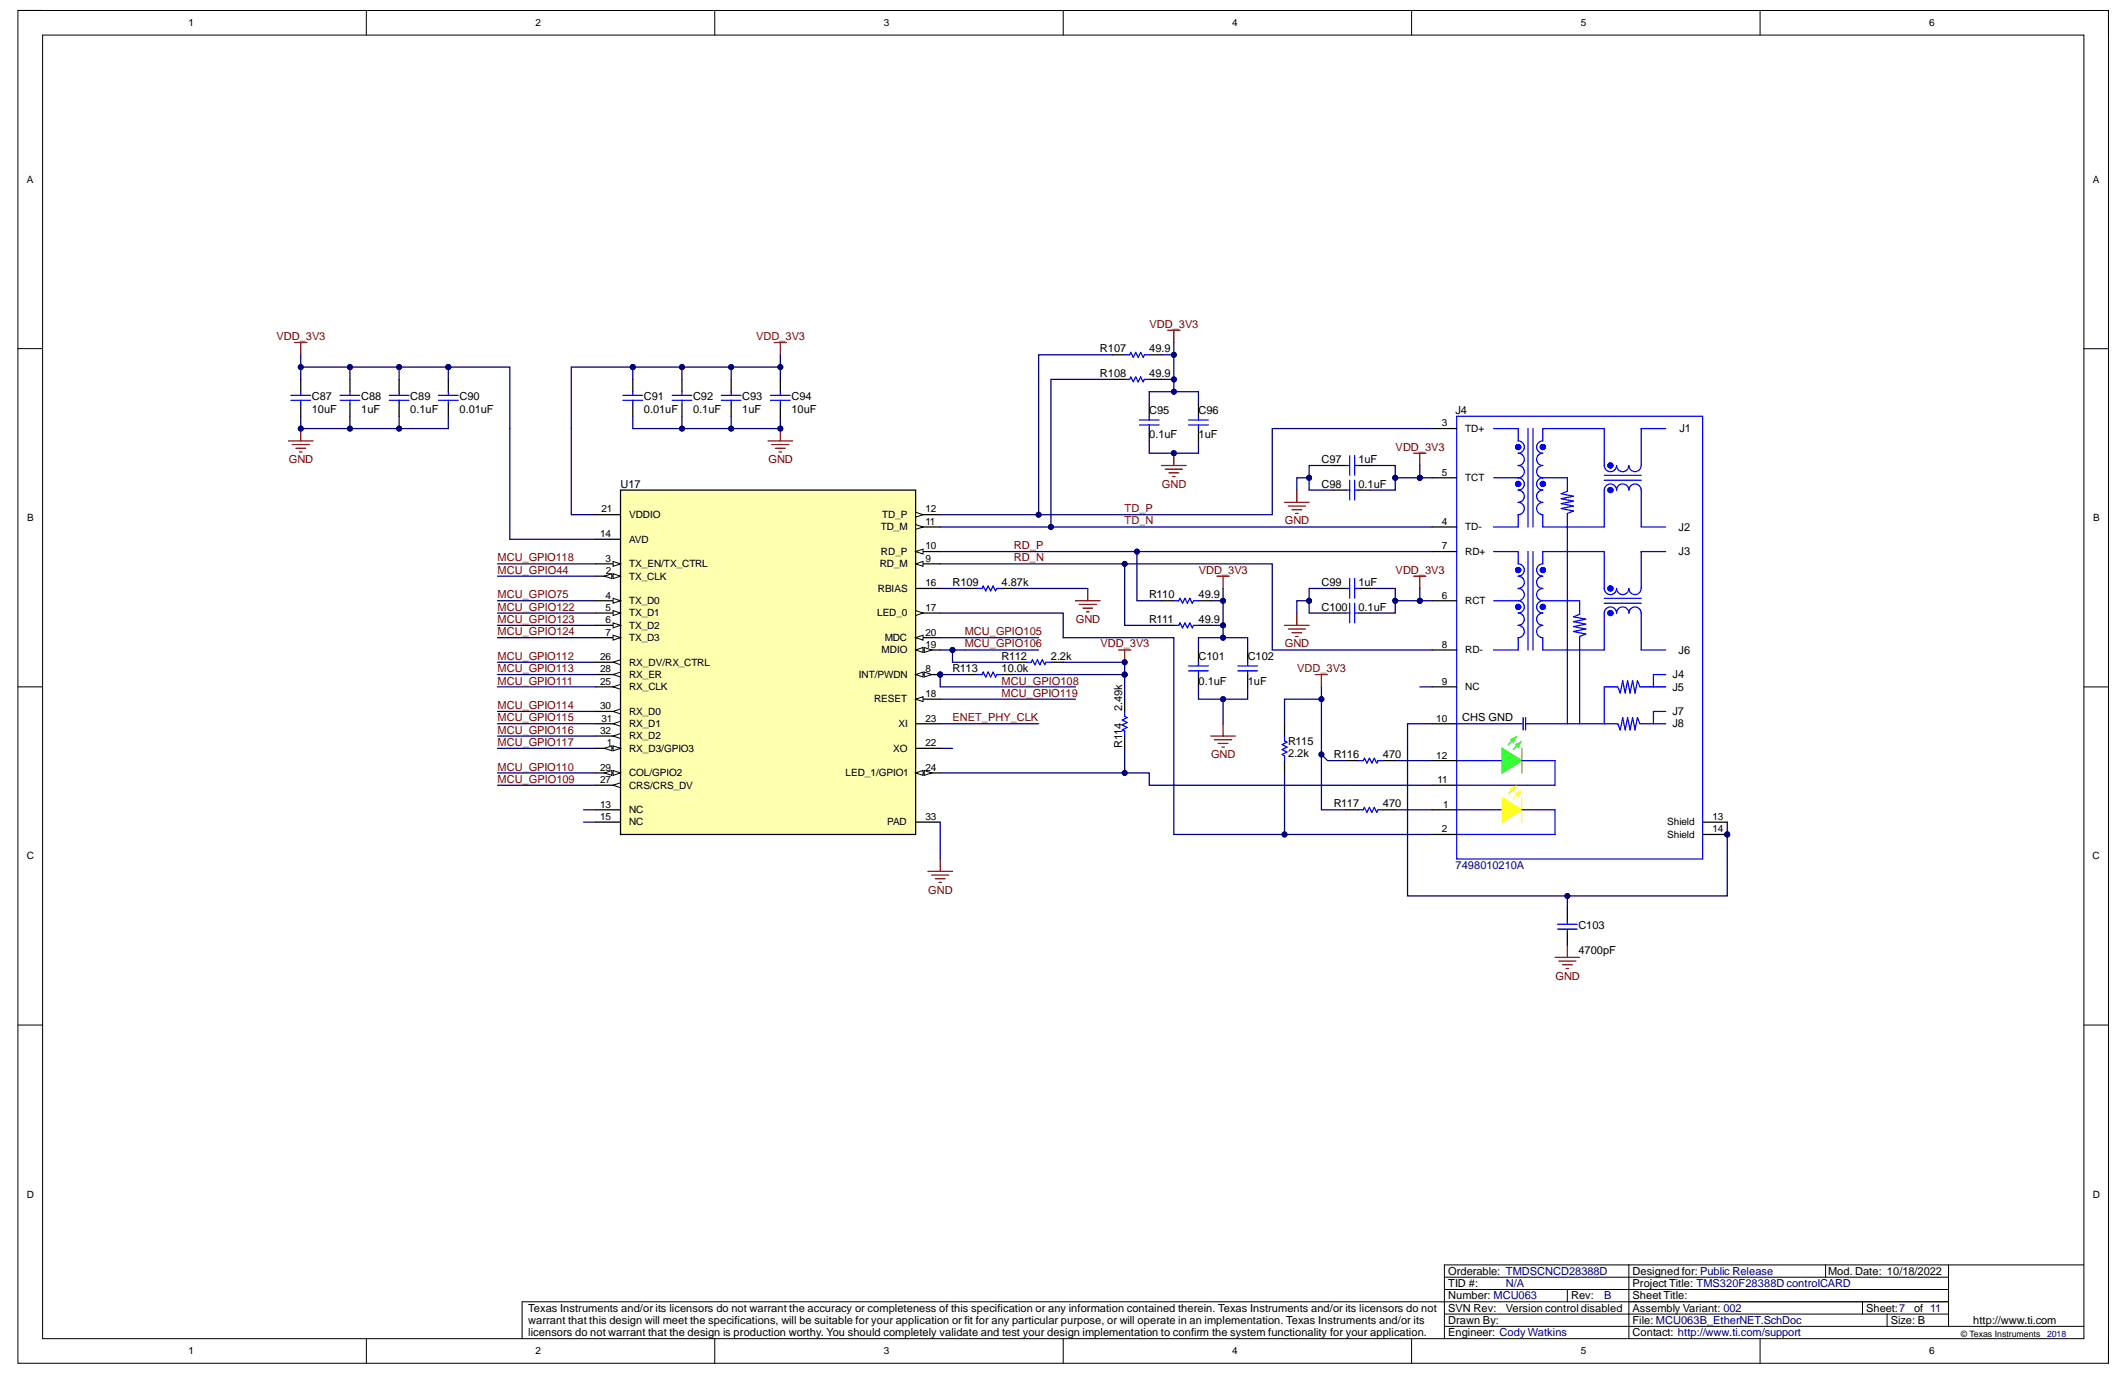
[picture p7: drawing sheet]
<svg xmlns="http://www.w3.org/2000/svg" width="432mm" height="279mm" viewBox="0 0 432 279" stroke-linecap="round" stroke-linejoin="round" font-family="sans-serif">
<defs><g id="words">
<g font-size="2.2" fill="#800000">
<text x="56.1" y="69">VDD_3V3</text>
<text x="153.4" y="69">VDD_3V3</text>
<text x="233.3" y="66.5">VDD_3V3</text>
<text x="58.6" y="94">GND</text>
<text x="155.9" y="94">GND</text>
<text x="283.2" y="91.5">VDD_3V3</text>
<text x="235.8" y="99">GND</text>
<text x="228.2" y="103.9">TD_P</text>
<text x="228.2" y="106.4">TD_N</text>
<text x="260.7" y="106.4">GND</text>
<text x="101" y="113.9">MCU_GPIO118</text>
<text x="205.7" y="111.4">RD_P</text>
<text x="205.7" y="113.9">RD_N</text>
<text x="101" y="116.4">MCU_GPIO44</text>
<text x="243.2" y="116.4">VDD_3V3</text>
<text x="283.2" y="116.4">VDD_3V3</text>
<text x="101" y="123.9">MCU_GPIO122</text>
<text x="101" y="121.4">MCU_GPIO75</text>
<text x="101" y="128.9">MCU_GPIO124</text>
<text x="101" y="126.4">MCU_GPIO123</text>
<text x="195.8" y="128.9">MCU_GPIO105</text>
<text x="195.8" y="131.4">MCU_GPIO106</text>
<text x="218.3" y="126.4">GND</text>
<text x="223.3" y="131.4">VDD_3V3</text>
<text x="260.7" y="131.4">GND</text>
<text x="101" y="136.4">MCU_GPIO113</text>
<text x="101" y="133.9">MCU_GPIO112</text>
<text x="263.2" y="136.4">VDD_3V3</text>
<text x="101" y="143.9">MCU_GPIO114</text>
<text x="101" y="138.9">MCU_GPIO111</text>
<text x="203.2" y="141.4">MCU_GPIO119</text>
<text x="203.2" y="138.9">MCU_GPIO108</text>
<text x="101" y="148.9">MCU_GPIO116</text>
<text x="101" y="146.4">MCU_GPIO115</text>
<text x="193.3" y="146.4">ENET_PHY_CLK</text>
<text x="101" y="151.4">MCU_GPIO117</text>
<text x="245.7" y="153.9">GND</text>
<text x="101" y="156.4">MCU_GPIO110</text>
<text x="101" y="158.9">MCU_GPIO109</text>
<text x="188.4" y="181.3">GND</text>
<text x="315.6" y="198.8">GND</text>
</g>
<g font-size="2.2">
<text x="223.2" y="71.5">R107</text>
<text x="233.2" y="71.5">49.9</text>
<text x="223.2" y="76.5">R108</text>
<text x="233.2" y="76.5">49.9</text>
<text x="63.3" y="83.7">10uF</text>
<text x="63.3" y="81.2">C87</text>
<text x="73.3" y="83.7">1uF</text>
<text x="73.3" y="81.2">C88</text>
<text x="83.3" y="83.7">0.1uF</text>
<text x="83.3" y="81.2">C89</text>
<text x="93.2" y="83.7">0.01uF</text>
<text x="93.2" y="81.2">C90</text>
<text x="130.6" y="83.7">0.01uF</text>
<text x="130.6" y="81.2">C91</text>
<text x="140.6" y="83.7">0.1uF</text>
<text x="140.6" y="81.2">C92</text>
<text x="150.6" y="83.7">1uF</text>
<text x="150.6" y="81.2">C93</text>
<text x="160.6" y="83.7">10uF</text>
<text x="160.6" y="81.2">C94</text>
<text x="233.2" y="84">C95</text>
<text x="243.2" y="84">C96</text>
<text x="295.3" y="84">J4</text>
<text x="233.2" y="89">0.1uF</text>
<text x="243.2" y="89">1uF</text>
<text x="340.8" y="87.7">J1</text>
<text x="268.1" y="94">C97</text>
<text x="275.6" y="94">1uF</text>
<text x="125.9" y="99">U17</text>
<text x="268.1" y="99">C98</text>
<text x="275.6" y="99">0.1uF</text>
<text x="340.6" y="107.7">J2</text>
<text x="340.6" y="112.7">J3</text>
<text x="193.3" y="118.9">R109</text>
<text x="203.2" y="118.9">4.87k</text>
<text x="268.1" y="118.9">C99</text>
<text x="275.6" y="118.9">1uF</text>
<text x="233.2" y="121.4">R110</text>
<text x="243.2" y="121.4">49.9</text>
<text x="268.1" y="123.9">C100</text>
<text x="275.6" y="123.9">0.1uF</text>
<text x="233.2" y="126.4">R111</text>
<text x="243.2" y="126.4">49.9</text>
<text x="193.3" y="136.4">R113</text>
<text x="203.2" y="136.4">10.0k</text>
<text x="203.2" y="133.9">R112</text>
<text x="213.2" y="133.9">2.2k</text>
<text x="243.2" y="133.9">C101</text>
<text x="253.2" y="133.9">C102</text>
<text x="339.4" y="137.7">J4</text>
<text x="340.6" y="132.7">J6</text>
<text x="243.2" y="138.9">0.1uF</text>
<text x="253.2" y="138.9">1uF</text>
<text x="339.3" y="140.1">J5</text>
<text x="227.7" y="144.4" transform="rotate(-90 227.7 144.4)">2.49k</text>
<text x="296.7" y="146.4">CHS GND</text>
<text x="339.3" y="145.1">J7</text>
<text x="339.3" y="147.6">J8</text>
<text x="227.7" y="151.9" transform="rotate(-90 227.7 151.9)">R114</text>
<text x="261.4" y="153.6">2.2k</text>
<text x="261.4" y="151.1">R115</text>
<text x="270.6" y="153.9">R116</text>
<text x="280.6" y="153.9">470</text>
<text x="270.6" y="163.9">R117</text>
<text x="280.6" y="163.9">470</text>
<text x="320.3" y="188.6">C103</text>
<text x="320.3" y="193.6">4700pF</text>
<text x="293.9" y="263.7">Number: MCU063</text>
<text x="293.9" y="261.2">TID #:</text>
<text x="293.9" y="258.7">Orderable: TMDSCNCD28388D</text>
<text x="318.8" y="263.7">Rev:</text>
<text x="331.3" y="263.7">Sheet Title:</text>
<text x="331.3" y="261.2">Project Title: TMS320F28388DcontrolCARD</text>
<text x="331.3" y="258.7">Designed for: Public Release</text>
<text x="370.9" y="258.7">Mod. Date: 10/18/2022</text>
<text x="107.2" y="266.2">Texas Instruments and/or its licensors do not warrant the accuracy or completeness of this specification or any information contained therein. Texas Instruments and/or its licensors do not</text>
<text x="107.2" y="268.7">warrant that this design will meet the specifications, will be suitable for your application or fit for any particular purpose, or will operate in an implementation. Texas Instruments and/or its</text>
<text x="293.9" y="268.7">Drawn By:</text>
<text x="293.9" y="266.2">SVN Rev:</text>
<text x="305.6" y="266.2">Version control disabled</text>
<text x="331.3" y="268.7">File: MCU063B_EtherNET.SchDoc</text>
<text x="331.3" y="266.2">Assembly Variant: 002</text>
<text x="378.7" y="266.2">Sheet:7</text>
<text x="383.7" y="268.7">Size: B</text>
<text x="388.4" y="266.2">of 11</text>
<text x="400.4" y="268.7">http://www.ti.com</text>
<text x="107.2" y="271.2">licensors do not warrant that the design is production worthy. You should completely validate and test your design implementation to confirm the system functionality for your application.</text>
<text x="293.9" y="271.2">Engineer: Cody Watkins</text>
<text x="331.3" y="271.2">Contact: http://www.ti.com/support</text>
</g>
<g font-size="2.2" fill="#000080">
<text x="295.3" y="176.3">7498010210A</text>
<text x="305.6" y="261.2">N/A</text>
<text x="325.5" y="263.7">B</text>
</g>
<g font-size="2">
<text x="38.2" y="5.3">1</text>
<text x="108.7" y="5.3">2</text>
<text x="179.4" y="5.3">3</text>
<text x="250" y="5.3">4</text>
<text x="320.7" y="5.3">5</text>
<text x="391.4" y="5.3">6</text>
<text x="5.5" y="37.1">A</text>
<text x="424.7" y="37.1">A</text>
<text x="292.5" y="86.5">3</text>
<text x="297.3" y="87.7">TD+</text>
<text x="292.5" y="96.5">5</text>
<text x="297.3" y="97.6">TCT</text>
<text x="5.5" y="105.8">B</text>
<text x="122" y="104">21</text>
<text x="127.6" y="105.1">VDDIO</text>
<text x="178.7" y="107.6">TD_M</text>
<text x="179" y="105.1">TD_P</text>
<text x="187.8" y="106.5">11</text>
<text x="187.8" y="104">12</text>
<text x="292.5" y="106.5">4</text>
<text x="297.3" y="107.6">TD-</text>
<text x="424.7" y="105.8">B</text>
<text x="121.8" y="109">14</text>
<text x="122.9" y="114">3</text>
<text x="127.6" y="110.1">AVD</text>
<text x="178.8" y="112.6">RD_P</text>
<text x="187.8" y="114">9</text>
<text x="187.8" y="111.5">10</text>
<text x="292.5" y="111.5">7</text>
<text x="297.3" y="112.6">RD+</text>
<text x="122.9" y="116.5">2</text>
<text x="127.6" y="117.6">TX_CLK</text>
<text x="127.6" y="115.1">TX_EN/TX_CTRL</text>
<text x="178.5" y="115.1">RD_M</text>
<text x="187.8" y="119">16</text>
<text x="122.9" y="121.5">4</text>
<text x="122.9" y="124">5</text>
<text x="127.6" y="122.6">TX_D0</text>
<text x="127.6" y="125.1">TX_D1</text>
<text x="178" y="125.1">LED_0</text>
<text x="178.1" y="120.1">RBIAS</text>
<text x="187.8" y="124">17</text>
<text x="292.5" y="121.5">6</text>
<text x="297.3" y="122.6">RCT</text>
<text x="122.9" y="126.5">6</text>
<text x="122.9" y="129">7</text>
<text x="127.6" y="127.6">TX_D2</text>
<text x="127.6" y="130.1">TX_D3</text>
<text x="179.5" y="130.1">MDC</text>
<text x="187.8" y="131.5">19</text>
<text x="187.8" y="129">20</text>
<text x="292.5" y="131.5">8</text>
<text x="121.8" y="134">26</text>
<text x="121.8" y="136.5">28</text>
<text x="127.6" y="135.1">RX_DV/RX_CTRL</text>
<text x="127.6" y="137.6">RX_ER</text>
<text x="174.3" y="137.6">INT/PWDN</text>
<text x="178.9" y="132.6">MDIO</text>
<text x="187.8" y="136.5">8</text>
<text x="297.3" y="132.6">RD-</text>
<text x="121.8" y="139">25</text>
<text x="121.8" y="144">30</text>
<text x="127.6" y="140.1">RX_CLK</text>
<text x="177.4" y="142.6">RESET</text>
<text x="187.8" y="141.5">18</text>
<text x="292.5" y="139">9</text>
<text x="297.3" y="140.1">NC</text>
<text x="121.8" y="148.9">32</text>
<text x="122" y="146.4">31</text>
<text x="127.6" y="145.1">RX_D0</text>
<text x="127.6" y="147.5">RX_D1</text>
<text x="182.3" y="147.5">XI</text>
<text x="187.8" y="146.4">23</text>
<text x="291.4" y="146.4">10</text>
<text x="123.2" y="151.4">1</text>
<text x="127.6" y="152.5">RX_D3/GPIO3</text>
<text x="127.6" y="150">RX_D2</text>
<text x="181.2" y="152.5">XO</text>
<text x="187.8" y="151.4">22</text>
<text x="291.4" y="153.9">12</text>
<text x="121.8" y="158.9">27</text>
<text x="121.8" y="156.4">29</text>
<text x="127.6" y="160">CRS/CRS_DV</text>
<text x="127.6" y="157.5">COL/GPIO2</text>
<text x="171.6" y="157.5">LED_1/GPIO1</text>
<text x="187.8" y="156.4">24</text>
<text x="291.7" y="158.9">11</text>
<text x="121.8" y="163.9">13</text>
<text x="121.8" y="166.4">15</text>
<text x="127.6" y="165">NC</text>
<text x="127.6" y="167.5">NC</text>
<text x="180" y="167.5">PAD</text>
<text x="187.8" y="166.4">33</text>
<text x="292.8" y="163.9">1</text>
<text x="338.3" y="167.5">Shield</text>
<text x="347.5" y="166.4">13</text>
<text x="292.6" y="168.9">2</text>
<text x="338.3" y="170">Shield</text>
<text x="347.5" y="168.9">14</text>
<text x="5.5" y="174.4">C</text>
<text x="424.6" y="174.4">C</text>
<text x="5.5" y="243">D</text>
<text x="424.7" y="243">D</text>
<text x="38.2" y="274.8">1</text>
<text x="108.7" y="274.8">2</text>
<text x="179.4" y="274.8">3</text>
<text x="250" y="274.8">4</text>
<text x="320.7" y="274.8">5</text>
<text x="391.4" y="274.8">6</text>
</g>
<text font-size="1.8" x="397.9" y="271.3">© Texas Instruments</text>
<text font-size="1.8" fill="#000080" x="415.4" y="271.3">2018</text>
</g></defs>
<g fill="none" stroke="#000" stroke-width=".2">
<path d="M3.6 2.1h424.2v274.6h-424.2zM3.6 2.1h5M8.6 7.1h414.2v264.6h-414.2zM74.3 2.1v5M145 2.1v5M215.7 2.1v5M286.4 2.1v5M357.1 2.1v5M422.8 2.1h5v5M3.6 70.8h5M422.8 70.8h5M3.6 139.4h5"/>
<path d="M422.8 139.4h5M3.6 208h5M422.8 208h5M293.1 259.2h102.3M330.5 256.7v15M370.4 256.7v2.5M395.4 256.7v12.5M422.8 256.7h-129.7v15M74.3 271.7v5M145 271.7v5M215.7 271.7v5M286.4 271.7v5"/>
<path d="M293.1 269.2h129.7M293.1 266.7h102.3M293.1 261.7h102.3M318 261.7v2.5M357.1 271.7v5M377.9 264.2v2.5M382.9 266.7v2.5M395.4 264.2h-289.5v7.5M427.8 271.7v5"/>
</g>
<circle cx="190.8" cy="136.9" r=".5" fill="#000080"/>
<circle cx="190.8" cy="136.9" r=".5" fill="none" stroke="#000080" stroke-width=".2"/>
<path d="M125.9 99.5h59.9v69.8h-59.9z" fill-rule="evenodd" fill="#ffffb0"/>
<path d="M125.9 99.5h59.9v69.8h-59.9zM120.9 151.9h5" fill="none" stroke="#000" stroke-width=".25"/>
<path d="M124.4 151.4l1.5 .5-1.5 .5z" fill="#f8fcff"/>
<path d="M124.4 151.4l1.5 .5-1.5 .5z" fill="none" stroke="#000" stroke-width=".2"/>
<path d="M122.7 151.9l1.5-.5v1z" fill="#f8fcff"/>
<path d="M122.7 151.9l1.5-.5v1z" fill="none" stroke="#000" stroke-width=".2"/>
<path d="M120.9 116.9h5" fill="none" stroke="#000" stroke-width=".25"/>
<path d="M124.4 116.4l1.5 .5-1.5 .5z" fill="#f8fcff"/>
<path d="M124.4 116.4l1.5 .5-1.5 .5z" fill="none" stroke="#000" stroke-width=".2"/>
<path d="M122.7 116.9l1.5-.5v1z" fill="#f8fcff"/>
<path d="M122.7 116.9l1.5-.5v1z" fill="none" stroke="#000" stroke-width=".2"/>
<path d="M120.9 114.4h5" fill="none" stroke="#000" stroke-width=".25"/>
<path d="M124.4 113.9l1.5 .5-1.5 .5z" fill="#f8fcff"/>
<path d="M124.4 113.9l1.5 .5-1.5 .5z" fill="none" stroke="#000" stroke-width=".2"/>
<path d="M120.9 121.9h5" fill="none" stroke="#000" stroke-width=".25"/>
<path d="M124.4 121.4l1.5 .5-1.5 .5z" fill="#f8fcff"/>
<path d="M124.4 121.4l1.5 .5-1.5 .5z" fill="none" stroke="#000" stroke-width=".2"/>
<path d="M120.9 124.4h5" fill="none" stroke="#000" stroke-width=".25"/>
<path d="M124.4 123.9l1.5 .5-1.5 .5z" fill="#f8fcff"/>
<path d="M124.4 123.9l1.5 .5-1.5 .5z" fill="none" stroke="#000" stroke-width=".2"/>
<path d="M120.9 126.9h5" fill="none" stroke="#000" stroke-width=".25"/>
<path d="M124.4 126.4l1.5 .5-1.5 .5z" fill="#f8fcff"/>
<path d="M124.4 126.4l1.5 .5-1.5 .5z" fill="none" stroke="#000" stroke-width=".2"/>
<path d="M120.9 129.4h5" fill="none" stroke="#000" stroke-width=".25"/>
<path d="M124.4 128.9l1.5 .5-1.5 .5z" fill="#f8fcff"/>
<path d="M124.4 128.9l1.5 .5-1.5 .5z" fill="none" stroke="#000" stroke-width=".2"/>
<path d="M185.8 136.9h5" fill="none" stroke="#000" stroke-width=".25"/>
<path d="M185.8 136.9l1.5-.5v1z" fill="#f8fcff"/>
<path d="M185.8 136.9l1.5-.5v1z" fill="none" stroke="#000" stroke-width=".2"/>
<path d="M187.5 136.4l1.5 .5-1.5 .5z" fill="#f8fcff"/>
<path d="M187.5 136.4l1.5 .5-1.5 .5z" fill="none" stroke="#000" stroke-width=".2"/>
<circle cx="190.8" cy="136.9" r=".5" fill="#000080"/>
<circle cx="190.8" cy="136.9" r=".5" fill="none" stroke="#000080" stroke-width=".2"/>
<path d="M185.8 114.4h5" fill="none" stroke="#000" stroke-width=".25"/>
<path d="M185.8 114.4l1.5-.5v1z" fill="#f8fcff"/>
<path d="M185.8 114.4l1.5-.5v1z" fill="none" stroke="#000" stroke-width=".2"/>
<path d="M185.8 111.9h5" fill="none" stroke="#000" stroke-width=".25"/>
<path d="M185.8 111.9l1.5-.5v1z" fill="#f8fcff"/>
<path d="M185.8 111.9l1.5-.5v1z" fill="none" stroke="#000" stroke-width=".2"/>
<path d="M185.8 106.9h5" fill="none" stroke="#000" stroke-width=".25"/>
<path d="M185.8 106.5l1.5 .4-1.5 .5z" fill="#f8fcff"/>
<path d="M185.8 106.5l1.5 .4-1.5 .5z" fill="none" stroke="#000" stroke-width=".2"/>
<path d="M185.8 104.5h5" fill="none" stroke="#000" stroke-width=".25"/>
<path d="M185.8 104l1.5 .5-1.5 .5z" fill="#f8fcff"/>
<path d="M185.8 104l1.5 .5-1.5 .5z" fill="none" stroke="#000" stroke-width=".2"/>
<path d="M120.9 109.4h5M185.8 119.4h5M185.8 124.4h5M120.9 164.3h5M120.9 166.8h5" fill="none" stroke="#000" stroke-width=".25"/>
<path d="M185.8 123.9l1.5 .5-1.5 .5z" fill="#f8fcff"/>
<path d="M185.8 123.9l1.5 .5-1.5 .5z" fill="none" stroke="#000" stroke-width=".2"/>
<path d="M185.8 141.9h5" fill="none" stroke="#000" stroke-width=".25"/>
<path d="M185.8 141.9l1.5-.5v1z" fill="#f8fcff"/>
<path d="M185.8 141.9l1.5-.5v1z" fill="none" stroke="#000" stroke-width=".2"/>
<path d="M185.8 131.9h5" fill="none" stroke="#000" stroke-width=".25"/>
<path d="M185.8 131.9l1.5-.5v1z" fill="#f8fcff"/>
<path d="M185.8 131.9l1.5-.5v1z" fill="none" stroke="#000" stroke-width=".2"/>
<path d="M187.5 131.4l1.5 .5-1.5 .5z" fill="#f8fcff"/>
<path d="M187.5 131.4l1.5 .5-1.5 .5z" fill="none" stroke="#000" stroke-width=".2"/>
<path d="M185.8 129.4h5" fill="none" stroke="#000" stroke-width=".25"/>
<path d="M185.8 129.4l1.5-.5v1z" fill="#f8fcff"/>
<path d="M185.8 129.4l1.5-.5v1z" fill="none" stroke="#000" stroke-width=".2"/>
<path d="M120.9 104.4h5M185.8 151.9h5M185.8 146.9h5M185.8 156.9h5" fill="none" stroke="#000" stroke-width=".25"/>
<path d="M185.8 156.9l1.5-.5v1z" fill="#f8fcff"/>
<path d="M185.8 156.9l1.5-.5v1z" fill="none" stroke="#000" stroke-width=".2"/>
<path d="M187.5 156.4l1.5 .5-1.5 .5z" fill="#f8fcff"/>
<path d="M187.5 156.4l1.5 .5-1.5 .5z" fill="none" stroke="#000" stroke-width=".2"/>
<path d="M120.9 139.4h5" fill="none" stroke="#000" stroke-width=".25"/>
<path d="M124.4 139.4l1.5-.5v1z" fill="#f8fcff"/>
<path d="M124.4 139.4l1.5-.5v1z" fill="none" stroke="#000" stroke-width=".2"/>
<path d="M120.9 134.4h5" fill="none" stroke="#000" stroke-width=".25"/>
<path d="M124.4 134.4l1.5-.5v1z" fill="#f8fcff"/>
<path d="M124.4 134.4l1.5-.5v1z" fill="none" stroke="#000" stroke-width=".2"/>
<path d="M120.9 159.4h5" fill="none" stroke="#000" stroke-width=".25"/>
<path d="M124.4 159.4l1.5-.5v1z" fill="#f8fcff"/>
<path d="M124.4 159.4l1.5-.5v1z" fill="none" stroke="#000" stroke-width=".2"/>
<path d="M120.9 136.9h5" fill="none" stroke="#000" stroke-width=".25"/>
<path d="M124.4 136.9l1.5-.5v1z" fill="#f8fcff"/>
<path d="M124.4 136.9l1.5-.5v1z" fill="none" stroke="#000" stroke-width=".2"/>
<path d="M120.9 156.9h5" fill="none" stroke="#000" stroke-width=".25"/>
<path d="M124.4 156.4l1.5 .5-1.5 .5z" fill="#f8fcff"/>
<path d="M124.4 156.4l1.5 .5-1.5 .5z" fill="none" stroke="#000" stroke-width=".2"/>
<path d="M122.7 156.9l1.5-.5v1z" fill="#f8fcff"/>
<path d="M122.7 156.9l1.5-.5v1z" fill="none" stroke="#000" stroke-width=".2"/>
<path d="M120.9 144.4h5" fill="none" stroke="#000" stroke-width=".25"/>
<path d="M124.4 144.4l1.5-.5v1z" fill="#f8fcff"/>
<path d="M124.4 144.4l1.5-.5v1z" fill="none" stroke="#000" stroke-width=".2"/>
<path d="M120.9 146.9h5" fill="none" stroke="#000" stroke-width=".25"/>
<path d="M124.4 146.9l1.5-.5v1z" fill="#f8fcff"/>
<path d="M124.4 146.9l1.5-.5v1z" fill="none" stroke="#000" stroke-width=".2"/>
<path d="M120.9 149.4h5" fill="none" stroke="#000" stroke-width=".25"/>
<path d="M124.4 149.4l1.5-.5v1z" fill="#f8fcff"/>
<path d="M124.4 149.4l1.5-.5v1z" fill="none" stroke="#000" stroke-width=".2"/>
<path d="M185.8 166.8h5" fill="none" stroke="#000" stroke-width=".25"/>
<path d="M290.6 87h-32.4v17.5h-67.4" fill="none" stroke="#000080" stroke-width=".25"/>
<circle cx="210.7" cy="104.5" r=".5" fill="#000080"/>
<circle cx="210.7" cy="104.5" r=".5" fill="none" stroke="#000080" stroke-width=".2"/>
<path d="M190.8 106.9h99.8" fill="none" stroke="#000080" stroke-width=".25"/>
<circle cx="213.2" cy="106.9" r=".5" fill="#000080"/>
<circle cx="213.2" cy="106.9" r=".5" fill="none" stroke="#000080" stroke-width=".2"/>
<path d="M190.8 111.9h99.8" fill="none" stroke="#000080" stroke-width=".25"/>
<circle cx="230.7" cy="111.9" r=".5" fill="#000080"/>
<circle cx="230.7" cy="111.9" r=".5" fill="none" stroke="#000080" stroke-width=".2"/>
<path d="M190.8 114.4h67.4v17.5h32.4" fill="none" stroke="#000080" stroke-width=".25"/>
<circle cx="228.2" cy="114.4" r=".5" fill="#000080"/>
<circle cx="228.2" cy="114.4" r=".5" fill="none" stroke="#000080" stroke-width=".2"/>
<path d="M233.2 82v2.5M233.2 87v2.5" fill="none" stroke="#000" stroke-width=".25"/>
<path d="M231.2 85.2h4M231.2 86.2h4M233.2 84.5v.7M233.2 86.2v.8" fill="none" stroke="#00f" stroke-width=".25"/>
<path d="M233.2 79.5h10" fill="none" stroke="#000080" stroke-width=".25"/>
<circle cx="238.2" cy="79.5" r=".5" fill="#000080"/>
<circle cx="238.2" cy="79.5" r=".5" fill="none" stroke="#000080" stroke-width=".2"/>
<path d="M233.2 92h10" fill="none" stroke="#000080" stroke-width=".25"/>
<circle cx="238.2" cy="92" r=".5" fill="#000080"/>
<circle cx="238.2" cy="92" r=".5" fill="none" stroke="#000080" stroke-width=".2"/>
<path d="M235.7 94.5h5M236.4 95.2h3.5M237.2 96h2M237.9 96.7h.5M238.2 92v2.5" fill="none" stroke="#800000" stroke-width=".25"/>
<circle cx="238.2" cy="92" r=".5" fill="#000080"/>
<circle cx="238.2" cy="92" r=".5" fill="none" stroke="#000080" stroke-width=".2"/>
<path d="M225.7 77h-12.5v29.9M233.2 79.5v2.5M243.2 79.5v2.5M233.2 89.5v2.5M243.2 89.5v2.5M243.2 129.4v2.5M253.2 129.4v2.5" fill="none" stroke="#000080" stroke-width=".25"/>
<path d="M243.2 131.9v2.5M243.2 136.9v2.5" fill="none" stroke="#000" stroke-width=".25"/>
<path d="M241.2 135.1h4M241.2 136.2h4M243.2 134.4v.7M243.2 136.2v.7" fill="none" stroke="#00f" stroke-width=".25"/>
<path d="M245.7 149.4h5M246.4 150.1h3.5M247.2 150.9h2M247.9 151.6h.5M248.2 146.9v2.5" fill="none" stroke="#800000" stroke-width=".25"/>
<circle cx="213.2" cy="106.9" r=".5" fill="#000080"/>
<circle cx="213.2" cy="106.9" r=".5" fill="none" stroke="#000080" stroke-width=".2"/>
<path d="M225.7 72h-15v32.5" fill="none" stroke="#000080" stroke-width=".25"/>
<circle cx="210.7" cy="104.5" r=".5" fill="#000080"/>
<circle cx="210.7" cy="104.5" r=".5" fill="none" stroke="#000080" stroke-width=".2"/>
<path d="M230.7 111.9v10h5" fill="none" stroke="#000080" stroke-width=".25"/>
<circle cx="230.7" cy="111.9" r=".5" fill="#000080"/>
<circle cx="230.7" cy="111.9" r=".5" fill="none" stroke="#000080" stroke-width=".2"/>
<path d="M228.2 114.4v12.5h7.5" fill="none" stroke="#000080" stroke-width=".25"/>
<circle cx="228.2" cy="114.4" r=".5" fill="#000080"/>
<circle cx="228.2" cy="114.4" r=".5" fill="none" stroke="#000080" stroke-width=".2"/>
<path d="M246.9 116.9h2.5M248.2 116.9v2.5" fill="none" stroke="#800000" stroke-width=".25"/>
<path d="M248.2 119.4v2.5h-2.5" fill="none" stroke="#000080" stroke-width=".25"/>
<circle cx="248.2" cy="121.9" r=".5" fill="#000080"/>
<circle cx="248.2" cy="121.9" r=".5" fill="none" stroke="#000080" stroke-width=".2"/>
<path d="M248.2 121.9v5h-2.5" fill="none" stroke="#000080" stroke-width=".25"/>
<circle cx="248.2" cy="126.9" r=".5" fill="#000080"/>
<circle cx="248.2" cy="126.9" r=".5" fill="none" stroke="#000080" stroke-width=".2"/>
<circle cx="248.2" cy="121.9" r=".5" fill="#000080"/>
<circle cx="248.2" cy="121.9" r=".5" fill="none" stroke="#000080" stroke-width=".2"/>
<path d="M243.2 129.4h10" fill="none" stroke="#000080" stroke-width=".25"/>
<circle cx="248.2" cy="129.4" r=".5" fill="#000080"/>
<circle cx="248.2" cy="129.4" r=".5" fill="none" stroke="#000080" stroke-width=".2"/>
<path d="M248.2 126.9v2.5" fill="none" stroke="#000080" stroke-width=".25"/>
<circle cx="248.2" cy="129.4" r=".5" fill="#000080"/>
<circle cx="248.2" cy="129.4" r=".5" fill="none" stroke="#000080" stroke-width=".2"/>
<circle cx="248.2" cy="126.9" r=".5" fill="#000080"/>
<circle cx="248.2" cy="126.9" r=".5" fill="none" stroke="#000080" stroke-width=".2"/>
<path d="M235.7 72h2.5v7.5" fill="none" stroke="#000080" stroke-width=".25"/>
<circle cx="238.2" cy="72" r=".5" fill="#000080"/>
<circle cx="238.2" cy="72" r=".5" fill="none" stroke="#000080" stroke-width=".2"/>
<circle cx="238.2" cy="77" r=".5" fill="#000080"/>
<circle cx="238.2" cy="77" r=".5" fill="none" stroke="#000080" stroke-width=".2"/>
<circle cx="238.2" cy="79.5" r=".5" fill="#000080"/>
<circle cx="238.2" cy="79.5" r=".5" fill="none" stroke="#000080" stroke-width=".2"/>
<path d="M235.7 77h2.5" fill="none" stroke="#000080" stroke-width=".25"/>
<circle cx="238.2" cy="77" r=".5" fill="#000080"/>
<circle cx="238.2" cy="77" r=".5" fill="none" stroke="#000080" stroke-width=".2"/>
<path d="M236.9 67h2.5M238.2 67v2.5" fill="none" stroke="#800000" stroke-width=".25"/>
<path d="M238.2 69.5v2.5" fill="none" stroke="#000080" stroke-width=".25"/>
<circle cx="238.2" cy="72" r=".5" fill="#000080"/>
<circle cx="238.2" cy="72" r=".5" fill="none" stroke="#000080" stroke-width=".2"/>
<path d="M315.5 194.3h5M316.3 195.1h3.5M317 195.8h2M317.8 196.6h.5M318 191.8v2.5" fill="none" stroke="#800000" stroke-width=".25"/>
<path d="M318 184.3v2.5M318 189.3v2.5" fill="none" stroke="#000" stroke-width=".25"/>
<path d="M316 188.6h4M316 187.6h4M318 186.8v.8M318 188.6v.7" fill="none" stroke="#00f" stroke-width=".25"/>
<path d="M350.5 166.9v14.9h-32.5v2.5" fill="none" stroke="#000080" stroke-width=".25"/>
<circle cx="350.5" cy="169.3" r=".5" fill="#000080"/>
<circle cx="350.5" cy="169.3" r=".5" fill="none" stroke="#000080" stroke-width=".2"/>
<circle cx="318" cy="181.8" r=".5" fill="#000080"/>
<circle cx="318" cy="181.8" r=".5" fill="none" stroke="#000080" stroke-width=".2"/>
<path d="M290.6 146.9h-5v34.9h32.4" fill="none" stroke="#000080" stroke-width=".25"/>
<circle cx="318" cy="181.8" r=".5" fill="#000080"/>
<circle cx="318" cy="181.8" r=".5" fill="none" stroke="#000080" stroke-width=".2"/>
<path d="M195.8 119.4h2.5M203.3 119.4h2.5M195.8 136.9h2.5M203.3 136.9h2.5M273.1 154.4h2.5M280.6 154.4h2.5M273.1 164.3h2.5M280.6 164.3h2.5" fill="none" stroke="#000" stroke-width=".25"/>
<path d="M198.3 119.4h1l.2-.5 .5 1 .5-1 .5 1 .5-1 .5 1 .3-.5h1M198.3 136.9h1l.2-.5 .5 1 .5-1 .5 1 .5-1 .5 1 .3-.5h1M275.6 154.4h1l.3-.5 .5 1 .5-1 .5 1 .5-1 .5 1 .2-.5h1M275.6 164.3h1l.3-.4 .5 1 .5-1 .5 1 .5-1 .5 1 .2-.6h1" fill="none" stroke="#00f" stroke-width=".25"/>
<path d="M220.7 119.4v2.5M218.2 121.9h5M219 122.7h3.5M219.7 123.4h2M220.5 124.2h.5M266.9 136.9h2.5M268.1 136.9v2.5M188.3 176.8h5M189 177.6h3.5M189.8 178.3h2M190.5 179.1h.5M190.8 174.3v2.5" fill="none" stroke="#800000" stroke-width=".25"/>
<path d="M103.5 87v22.4h17.4M115.9 87v17.4h5M195.8 129.4h14.9M195.8 131.9h14.9M268.1 139.4v24.9h5M190.8 141.9h27.4M190.8 146.9h19.9M283.1 154.4h7.5M190.8 166.8v7.5M283.1 164.3h7.5" fill="none" stroke="#000080" stroke-width=".25"/>
<circle cx="268.1" cy="141.9" r=".5" fill="#000080"/>
<circle cx="268.1" cy="141.9" r=".5" fill="none" stroke="#000080" stroke-width=".2"/>
<circle cx="268.1" cy="153.1" r=".5" fill="#000080"/>
<circle cx="268.1" cy="153.1" r=".5" fill="none" stroke="#000080" stroke-width=".2"/>
<path d="M268.1 153.1l1.3 1.3h3.7" fill="none" stroke="#000080" stroke-width=".25"/>
<circle cx="268.1" cy="153.1" r=".5" fill="#000080"/>
<circle cx="268.1" cy="153.1" r=".5" fill="none" stroke="#000080" stroke-width=".2"/>
<path d="M260.6 146.9v2.5M260.6 154.4v2.5" fill="none" stroke="#000" stroke-width=".25"/>
<path d="M260.6 149.4v1l.5 .2-.9 .5 .9 .5-.9 .5 .9 .5-.9 .5 .4 .3v1" fill="none" stroke="#00f" stroke-width=".25"/>
<g fill="none" stroke="#000080" stroke-width=".25">
<path d="M101 114.4h19.9M101 116.9h19.9M101 121.9h19.9M101 124.4h19.9M101 126.9h19.9M101 129.4h19.9M101 134.4h19.9M101 136.9h19.9M101 139.4h19.9M190.8 131.9h5M101 159.4h19.9M101 144.4h19.9"/>
<path d="M101 146.9h19.9M101 149.4h19.9M101 151.9h19.9M101 156.9h19.9M273.1 159.4h17.5"/>
</g>
<circle cx="193.3" cy="131.9" r=".5" fill="#000080"/>
<circle cx="193.3" cy="131.9" r=".5" fill="none" stroke="#000080" stroke-width=".2"/>
<path d="M205.8 119.4h14.9M190.8 129.4h5M288.1 139.4h2.5M190.8 151.9h2.5M268.1 141.9h-7.5v5M118.4 164.3h2.5M118.4 166.8h2.5" fill="none" stroke="#000080" stroke-width=".25"/>
<circle cx="268.1" cy="141.9" r=".5" fill="#000080"/>
<circle cx="268.1" cy="141.9" r=".5" fill="none" stroke="#000080" stroke-width=".2"/>
<path d="M190.8 136.9v2.5h27.4" fill="none" stroke="#000080" stroke-width=".25"/>
<circle cx="190.8" cy="136.9" r=".5" fill="#000080"/>
<circle cx="190.8" cy="136.9" r=".5" fill="none" stroke="#000080" stroke-width=".2"/>
<path d="M190.8 124.4h24.9v5M238.2 169.3h52.4" fill="none" stroke="#000080" stroke-width=".25"/>
<circle cx="260.7" cy="169.3" r=".5" fill="#000080"/>
<circle cx="260.7" cy="169.3" r=".5" fill="none" stroke="#000080" stroke-width=".2"/>
<path d="M59.8 69.5h2.5M61 69.5v2.5" fill="none" stroke="#800000" stroke-width=".25"/>
<path d="M81 77v2.5M91 77v2.5M81 82v2.5M91 82v2.5" fill="none" stroke="#000" stroke-width=".25"/>
<path d="M81 79.5v.7M91 79.5v.7M79 80.2h4M79 81.2h4M81 81.2v.8M89 80.2h4M89 81.2h4M91 81.2v.8" fill="none" stroke="#00f" stroke-width=".25"/>
<path d="M91 74.5h-30v2.5" fill="none" stroke="#000080" stroke-width=".25"/>
<circle cx="61" cy="74.5" r=".5" fill="#000080"/>
<circle cx="61" cy="74.5" r=".5" fill="none" stroke="#000080" stroke-width=".2"/>
<circle cx="71" cy="74.5" r=".5" fill="#000080"/>
<circle cx="71" cy="74.5" r=".5" fill="none" stroke="#000080" stroke-width=".2"/>
<circle cx="81" cy="74.5" r=".5" fill="#000080"/>
<circle cx="81" cy="74.5" r=".5" fill="none" stroke="#000080" stroke-width=".2"/>
<circle cx="91" cy="74.5" r=".5" fill="#000080"/>
<circle cx="91" cy="74.5" r=".5" fill="none" stroke="#000080" stroke-width=".2"/>
<path d="M91 74.5v2.5" fill="none" stroke="#000080" stroke-width=".25"/>
<circle cx="91" cy="74.5" r=".5" fill="#000080"/>
<circle cx="91" cy="74.5" r=".5" fill="none" stroke="#000080" stroke-width=".2"/>
<path d="M81 74.5v2.5" fill="none" stroke="#000080" stroke-width=".25"/>
<circle cx="81" cy="74.5" r=".5" fill="#000080"/>
<circle cx="81" cy="74.5" r=".5" fill="none" stroke="#000080" stroke-width=".2"/>
<path d="M71 74.5v2.5" fill="none" stroke="#000080" stroke-width=".25"/>
<circle cx="71" cy="74.5" r=".5" fill="#000080"/>
<circle cx="71" cy="74.5" r=".5" fill="none" stroke="#000080" stroke-width=".2"/>
<path d="M61 84.5v2.5h30v-2.5" fill="none" stroke="#000080" stroke-width=".25"/>
<circle cx="81" cy="87" r=".5" fill="#000080"/>
<circle cx="81" cy="87" r=".5" fill="none" stroke="#000080" stroke-width=".2"/>
<circle cx="71" cy="87" r=".5" fill="#000080"/>
<circle cx="71" cy="87" r=".5" fill="none" stroke="#000080" stroke-width=".2"/>
<circle cx="61" cy="87" r=".5" fill="#000080"/>
<circle cx="61" cy="87" r=".5" fill="none" stroke="#000080" stroke-width=".2"/>
<path d="M71 84.5v2.5" fill="none" stroke="#000080" stroke-width=".25"/>
<circle cx="71" cy="87" r=".5" fill="#000080"/>
<circle cx="71" cy="87" r=".5" fill="none" stroke="#000080" stroke-width=".2"/>
<path d="M81 84.5v2.5" fill="none" stroke="#000080" stroke-width=".25"/>
<circle cx="81" cy="87" r=".5" fill="#000080"/>
<circle cx="81" cy="87" r=".5" fill="none" stroke="#000080" stroke-width=".2"/>
<path d="M61 72v2.5" fill="none" stroke="#000080" stroke-width=".25"/>
<circle cx="61" cy="74.5" r=".5" fill="#000080"/>
<circle cx="61" cy="74.5" r=".5" fill="none" stroke="#000080" stroke-width=".2"/>
<path d="M157.1 69.5h2.5M158.3 69.5v2.5" fill="none" stroke="#800000" stroke-width=".25"/>
<path d="M128.4 77v2.5M138.4 77v2.5M128.4 82v2.5M138.4 82v2.5" fill="none" stroke="#000" stroke-width=".25"/>
<path d="M128.4 79.5v.7M138.4 79.5v.7M126.4 80.2h4M126.4 81.2h4M128.4 81.2v.8M136.4 80.2h4M136.4 81.2h4M138.4 81.2v.8" fill="none" stroke="#00f" stroke-width=".25"/>
<path d="M128.4 74.5h29.9v2.5" fill="none" stroke="#000080" stroke-width=".25"/>
<circle cx="158.3" cy="74.5" r=".5" fill="#000080"/>
<circle cx="158.3" cy="74.5" r=".5" fill="none" stroke="#000080" stroke-width=".2"/>
<circle cx="148.4" cy="74.5" r=".5" fill="#000080"/>
<circle cx="148.4" cy="74.5" r=".5" fill="none" stroke="#000080" stroke-width=".2"/>
<circle cx="138.4" cy="74.5" r=".5" fill="#000080"/>
<circle cx="138.4" cy="74.5" r=".5" fill="none" stroke="#000080" stroke-width=".2"/>
<circle cx="128.4" cy="74.5" r=".5" fill="#000080"/>
<circle cx="128.4" cy="74.5" r=".5" fill="none" stroke="#000080" stroke-width=".2"/>
<path d="M128.4 74.5v2.5" fill="none" stroke="#000080" stroke-width=".25"/>
<circle cx="128.4" cy="74.5" r=".5" fill="#000080"/>
<circle cx="128.4" cy="74.5" r=".5" fill="none" stroke="#000080" stroke-width=".2"/>
<path d="M138.4 74.5v2.5" fill="none" stroke="#000080" stroke-width=".25"/>
<circle cx="138.4" cy="74.5" r=".5" fill="#000080"/>
<circle cx="138.4" cy="74.5" r=".5" fill="none" stroke="#000080" stroke-width=".2"/>
<path d="M148.4 74.5v2.5" fill="none" stroke="#000080" stroke-width=".25"/>
<circle cx="148.4" cy="74.5" r=".5" fill="#000080"/>
<circle cx="148.4" cy="74.5" r=".5" fill="none" stroke="#000080" stroke-width=".2"/>
<path d="M128.4 84.5v2.5h29.9v-2.5" fill="none" stroke="#000080" stroke-width=".25"/>
<circle cx="138.4" cy="87" r=".5" fill="#000080"/>
<circle cx="138.4" cy="87" r=".5" fill="none" stroke="#000080" stroke-width=".2"/>
<circle cx="148.4" cy="87" r=".5" fill="#000080"/>
<circle cx="148.4" cy="87" r=".5" fill="none" stroke="#000080" stroke-width=".2"/>
<circle cx="158.3" cy="87" r=".5" fill="#000080"/>
<circle cx="158.3" cy="87" r=".5" fill="none" stroke="#000080" stroke-width=".2"/>
<path d="M148.4 84.5v2.5" fill="none" stroke="#000080" stroke-width=".25"/>
<circle cx="148.4" cy="87" r=".5" fill="#000080"/>
<circle cx="148.4" cy="87" r=".5" fill="none" stroke="#000080" stroke-width=".2"/>
<path d="M138.4 84.5v2.5" fill="none" stroke="#000080" stroke-width=".25"/>
<circle cx="138.4" cy="87" r=".5" fill="#000080"/>
<circle cx="138.4" cy="87" r=".5" fill="none" stroke="#000080" stroke-width=".2"/>
<path d="M158.3 72v2.5" fill="none" stroke="#000080" stroke-width=".25"/>
<circle cx="158.3" cy="74.5" r=".5" fill="#000080"/>
<circle cx="158.3" cy="74.5" r=".5" fill="none" stroke="#000080" stroke-width=".2"/>
<path d="M190.8 156.9h42.4v2.5h39.9" fill="none" stroke="#000080" stroke-width=".25"/>
<circle cx="228.2" cy="156.9" r=".5" fill="#000080"/>
<circle cx="228.2" cy="156.9" r=".5" fill="none" stroke="#000080" stroke-width=".2"/>
<path d="M228.2 141.9v2.5M228.2 149.4v2.5" fill="none" stroke="#000" stroke-width=".25"/>
<path d="M228.2 144.4v1l.5 .2-1 .5 1 .5-1 .5 1 .5-1 .5 .5 .3v1" fill="none" stroke="#00f" stroke-width=".25"/>
<path d="M228.2 136.9v5" fill="none" stroke="#000080" stroke-width=".25"/>
<circle cx="228.2" cy="136.9" r=".5" fill="#000080"/>
<circle cx="228.2" cy="136.9" r=".5" fill="none" stroke="#000080" stroke-width=".2"/>
<path d="M205.8 134.4h2.5M213.2 134.4h2.5" fill="none" stroke="#000" stroke-width=".25"/>
<path d="M208.3 134.4h.9l.3-.5 .5 1 .5-1 .5 1 .5-1 .5 1 .2-.5h1" fill="none" stroke="#00f" stroke-width=".25"/>
<path d="M193.3 131.9v2.5h12.5" fill="none" stroke="#000080" stroke-width=".25"/>
<circle cx="193.3" cy="131.9" r=".5" fill="#000080"/>
<circle cx="193.3" cy="131.9" r=".5" fill="none" stroke="#000080" stroke-width=".2"/>
<path d="M215.7 134.4h12.5v2.5" fill="none" stroke="#000080" stroke-width=".25"/>
<circle cx="228.2" cy="134.4" r=".5" fill="#000080"/>
<circle cx="228.2" cy="134.4" r=".5" fill="none" stroke="#000080" stroke-width=".2"/>
<circle cx="228.2" cy="136.9" r=".5" fill="#000080"/>
<circle cx="228.2" cy="136.9" r=".5" fill="none" stroke="#000080" stroke-width=".2"/>
<path d="M243.2 139.4v2.5h10v-2.5" fill="none" stroke="#000080" stroke-width=".25"/>
<circle cx="248.2" cy="141.9" r=".5" fill="#000080"/>
<circle cx="248.2" cy="141.9" r=".5" fill="none" stroke="#000080" stroke-width=".2"/>
<path d="M248.2 141.9v5" fill="none" stroke="#000080" stroke-width=".25"/>
<circle cx="248.2" cy="141.9" r=".5" fill="#000080"/>
<circle cx="248.2" cy="141.9" r=".5" fill="none" stroke="#000080" stroke-width=".2"/>
<path d="M260.6 156.9v12.4" fill="none" stroke="#000080" stroke-width=".25"/>
<circle cx="260.7" cy="169.3" r=".5" fill="#000080"/>
<circle cx="260.7" cy="169.3" r=".5" fill="none" stroke="#000080" stroke-width=".2"/>
<path d="M227 131.9h2.5M228.2 131.9v2.5" fill="none" stroke="#800000" stroke-width=".25"/>
<circle cx="228.2" cy="134.4" r=".5" fill="#000080"/>
<circle cx="228.2" cy="134.4" r=".5" fill="none" stroke="#000080" stroke-width=".2"/>
<path d="M270.6 99.5h2.5M275.6 99.5h2.5" fill="none" stroke="#000" stroke-width=".25"/>
<path d="M273.1 99.5h.8M273.9 97.5v4M274.9 99.5h.7M274.9 97.5v4" fill="none" stroke="#00f" stroke-width=".25"/>
<path d="M263.1 99.5v2.5M286.9 92h2.4M288.1 92v2.5M260.6 102h5M261.4 102.7h3.5M262.2 103.4h1.9M262.9 104.2h.5" fill="none" stroke="#800000" stroke-width=".25"/>
<path d="M270.6 94.5h-5v5h5" fill="none" stroke="#000080" stroke-width=".25"/>
<circle cx="265.6" cy="97" r=".5" fill="#000080"/>
<circle cx="265.6" cy="97" r=".5" fill="none" stroke="#000080" stroke-width=".2"/>
<path d="M265.6 97h-2.5v2.5" fill="none" stroke="#000080" stroke-width=".25"/>
<circle cx="265.6" cy="97" r=".5" fill="#000080"/>
<circle cx="265.6" cy="97" r=".5" fill="none" stroke="#000080" stroke-width=".2"/>
<path d="M278.1 94.5h5v5h-5" fill="none" stroke="#000080" stroke-width=".25"/>
<circle cx="283.1" cy="97" r=".5" fill="#000080"/>
<circle cx="283.1" cy="97" r=".5" fill="none" stroke="#000080" stroke-width=".2"/>
<path d="M283.1 97h5" fill="none" stroke="#000080" stroke-width=".25"/>
<circle cx="283.1" cy="97" r=".5" fill="#000080"/>
<circle cx="283.1" cy="97" r=".5" fill="none" stroke="#000080" stroke-width=".2"/>
<circle cx="288.1" cy="97" r=".5" fill="#000080"/>
<circle cx="288.1" cy="97" r=".5" fill="none" stroke="#000080" stroke-width=".2"/>
<path d="M288.1 94.5v2.5" fill="none" stroke="#000080" stroke-width=".25"/>
<circle cx="288.1" cy="97" r=".5" fill="#000080"/>
<circle cx="288.1" cy="97" r=".5" fill="none" stroke="#000080" stroke-width=".2"/>
<path d="M288.1 97h2.5" fill="none" stroke="#000080" stroke-width=".25"/>
<circle cx="288.1" cy="97" r=".5" fill="#000080"/>
<circle cx="288.1" cy="97" r=".5" fill="none" stroke="#000080" stroke-width=".2"/>
<path d="M270.6 124.4h2.5M275.6 124.4h2.5" fill="none" stroke="#000" stroke-width=".25"/>
<path d="M273.1 124.4h.8M273.9 122.4v4M274.9 124.4h.7M274.9 122.4v4" fill="none" stroke="#00f" stroke-width=".25"/>
<path d="M286.9 116.9h2.4M288.1 116.9v2.5M260.6 126.9h5M261.4 127.7h3.5M262.2 128.4h1.9M262.9 129.2h.5M263.1 124.4v2.5" fill="none" stroke="#800000" stroke-width=".25"/>
<path d="M270.6 119.4h-5v5h5" fill="none" stroke="#000080" stroke-width=".25"/>
<circle cx="265.6" cy="121.9" r=".5" fill="#000080"/>
<circle cx="265.6" cy="121.9" r=".5" fill="none" stroke="#000080" stroke-width=".2"/>
<path d="M265.6 121.9h-2.5v2.5" fill="none" stroke="#000080" stroke-width=".25"/>
<circle cx="265.6" cy="121.9" r=".5" fill="#000080"/>
<circle cx="265.6" cy="121.9" r=".5" fill="none" stroke="#000080" stroke-width=".2"/>
<path d="M278.1 119.4h5v5h-5" fill="none" stroke="#000080" stroke-width=".25"/>
<circle cx="283.1" cy="121.9" r=".5" fill="#000080"/>
<circle cx="283.1" cy="121.9" r=".5" fill="none" stroke="#000080" stroke-width=".2"/>
<path d="M283.1 121.9h5" fill="none" stroke="#000080" stroke-width=".25"/>
<circle cx="283.1" cy="121.9" r=".5" fill="#000080"/>
<circle cx="283.1" cy="121.9" r=".5" fill="none" stroke="#000080" stroke-width=".2"/>
<circle cx="288.1" cy="121.9" r=".5" fill="#000080"/>
<circle cx="288.1" cy="121.9" r=".5" fill="none" stroke="#000080" stroke-width=".2"/>
<path d="M288.1 119.4v2.5" fill="none" stroke="#000080" stroke-width=".25"/>
<circle cx="288.1" cy="121.9" r=".5" fill="#000080"/>
<circle cx="288.1" cy="121.9" r=".5" fill="none" stroke="#000080" stroke-width=".2"/>
<path d="M288.1 121.9h2.5" fill="none" stroke="#000080" stroke-width=".25"/>
<circle cx="288.1" cy="121.9" r=".5" fill="#000080"/>
<circle cx="288.1" cy="121.9" r=".5" fill="none" stroke="#000080" stroke-width=".2"/>
<path d="M58.5 89.5h5M59.3 90.2h3.5M60 91h2M60.8 91.7h.5M61 87v2.5" fill="none" stroke="#800000" stroke-width=".25"/>
<circle cx="61" cy="87" r=".5" fill="#000080"/>
<circle cx="61" cy="87" r=".5" fill="none" stroke="#000080" stroke-width=".2"/>
<path d="M155.8 89.5h5M156.6 90.2h3.5M157.3 91h2M158.1 91.7h.5M158.3 87v2.5" fill="none" stroke="#800000" stroke-width=".25"/>
<circle cx="158.3" cy="87" r=".5" fill="#000080"/>
<circle cx="158.3" cy="87" r=".5" fill="none" stroke="#000080" stroke-width=".2"/>
<path d="M128.4 74.5h-12.5v12.5" fill="none" stroke="#000080" stroke-width=".25"/>
<circle cx="128.4" cy="74.5" r=".5" fill="#000080"/>
<circle cx="128.4" cy="74.5" r=".5" fill="none" stroke="#000080" stroke-width=".2"/>
<path d="M91 74.5h12.5v12.5" fill="none" stroke="#000080" stroke-width=".25"/>
<circle cx="91" cy="74.5" r=".5" fill="#000080"/>
<circle cx="91" cy="74.5" r=".5" fill="none" stroke="#000080" stroke-width=".2"/>
<path d="M228.2 151.9v5" fill="none" stroke="#000080" stroke-width=".25"/>
<circle cx="228.2" cy="156.9" r=".5" fill="#000080"/>
<circle cx="228.2" cy="156.9" r=".5" fill="none" stroke="#000080" stroke-width=".2"/>
<path d="M190.8 136.9h5" fill="none" stroke="#000080" stroke-width=".25"/>
<circle cx="190.8" cy="136.9" r=".5" fill="#000080"/>
<circle cx="190.8" cy="136.9" r=".5" fill="none" stroke="#000080" stroke-width=".2"/>
<path d="M205.8 136.9h22.4" fill="none" stroke="#000080" stroke-width=".25"/>
<circle cx="228.2" cy="136.9" r=".5" fill="#000080"/>
<circle cx="228.2" cy="136.9" r=".5" fill="none" stroke="#000080" stroke-width=".2"/>
<path d="M190.8 119.4h5M215.7 129.4h22.5v39.9" fill="none" stroke="#000080" stroke-width=".25"/>
<g fill="none" stroke="#000" stroke-width=".25">
<path d="M61 77v2.5M71 77v2.5M148.4 77v2.5M158.3 77v2.5M225.7 72h2.5M225.7 77h2.5M233.2 72h2.5M233.2 77h2.5M61 82v2.5M71 82v2.5M148.4 82v2.5M158.3 82v2.5"/>
<path d="M243.2 82v2.5M243.2 87v2.5M270.6 94.5h2.5M275.6 94.5h2.5M270.6 119.4h2.5M275.6 119.4h2.5M235.7 121.9h2.5M235.7 126.9h2.5M243.2 121.9h2.5M243.2 126.9h2.5M253.2 131.9v2.5M253.2 136.9v2.5"/>
</g>
<g fill="none" stroke="#00f" stroke-width=".25">
<path d="M61 79.5v.7M71 79.5v.7M148.4 79.5v.7M158.3 79.5v.7M228.2 72h1l.3-.5 .5 1 .5-1 .5 1 .5-1 .5 1 .2-.5h1M228.2 77h1l.3-.5 .5 1 .5-1 .5 1 .5-1 .5 1 .2-.5h1M59 80.2h4M59 81.2h4M61 81.2v.8M69 80.2h4M69 81.2h4M71 81.2v.8"/>
<path d="M146.4 80.2h4M146.4 81.2h4M148.4 81.2v.8M156.3 80.2h4M156.3 81.2h4M158.3 81.2v.8M241.2 85.2h4M241.2 86.2h4M243.2 84.5v.7M243.2 86.2v.8M273.1 94.5h.8M273.9 92.5v4"/>
<path d="M274.9 94.5h.7M274.9 92.5v4M273.1 119.4h.8M273.9 117.4v4M274.9 117.4v4M274.9 119.4h.7M238.2 121.9h1l.2-.5 .5 1 .5-1 .5 1 .5-1 .5 1 .3-.5h1M238.2 126.9h1l.2-.5 .5 1 .5-1 .5 1 .5-1 .5 1 .3-.5h1M251.2 135.1h4M251.2 136.2h4M253.2 134.4v.7M253.2 136.2v.7"/>
</g>
<circle cx="350.5" cy="169.3" r=".5" fill="#000080"/>
<circle cx="350.5" cy="169.3" r=".5" fill="none" stroke="#000080" stroke-width=".2"/>
<path d="M295.6 84.5h49.9v89.8h-49.9z" fill-rule="evenodd" fill="#fff"/>
<g fill="none" stroke="#00f" stroke-width=".25">
<path d="M295.6 84.5h49.9v89.8h-49.9zM303.1 87h5v2.5a1.25 1.25 0 0 1 1.2 1.2 1.25 1.25 0 0 1-1.2 1.3 1.25 1.25 0 0 1 1.2 1.2 1.25 1.25 0 0 1-1.2 1.3 1.25 1.25 0 0 1 1.2 1.2 1.25 1.25 0 0 1-1.2 1.3M303.1 97h5M308.1 97a1.25 1.25 0 0 1 1.2 1.2 1.25 1.25 0 0 1-1.2 1.3 1.25 1.25 0 0 1 1.2 1.2 1.25 1.25 0 0 1-1.2 1.3 1.25 1.25 0 0 1 1.2 1.2 1.25 1.25 0 0 1-1.2 1.3v2.4h-5M310.1 87v19.9M311 87v19.9M313 97a1.25 1.25 0 0 0-1.2 1.2 1.25 1.25 0 0 0 1.2 1.3 1.25 1.25 0 0 0-1.2 1.2 1.25 1.25 0 0 0 1.2 1.3 1.25 1.25 0 0 0-1.2 1.2 1.25 1.25 0 0 0 1.2 1.3v2.4h12.5v-7.4a1.25 1.25 0 0 1 1.3-1.3 1.25 1.25 0 0 1 1.2 1.3 1.25 1.25 0 0 1 1.3-1.3 1.25 1.25 0 0 1 1.2 1.3 1.25 1.25 0 0 1 1.3-1.3 1.25 1.25 0 0 1 1.2 1.3v7.4h5M313 97h5v2.7l-1.2 .5 2.5 .5-2.5 .5 2.5 .5-2.5 .5 2.5 .5-2.5 .5 2.5 .5-1.3 .5v42.7M325.5 96.5h7.5M325.5 97.5h7.5M338 87h-5v7.5a1.25 1.25 0 0 1-1.2 1.2 1.25 1.25 0 0 1-1.3-1.2 1.25 1.25 0 0 1-1.2 1.2 1.25 1.25 0 0 1-1.3-1.2 1.25 1.25 0 0 1-1.2 1.2 1.25 1.25 0 0 1-1.3-1.2v-7.5h-12.5v2.5a1.25 1.25 0 0 0-1.2 1.2 1.25 1.25 0 0 0 1.2 1.3 1.25 1.25 0 0 0-1.2 1.2 1.25 1.25 0 0 0 1.2 1.3 1.25 1.25 0 0 0-1.2 1.2 1.25 1.25 0 0 0 1.2 1.3M303.1 111.9h5v2.5a1.25 1.25 0 0 1 1.2 1.3 1.25 1.25 0 0 1-1.2 1.2 1.25 1.25 0 0 1 1.2 1.3 1.25 1.25 0 0 1-1.2 1.2 1.25 1.25 0 0 1 1.2 1.3 1.25 1.25 0 0 1-1.2 1.2"/>
<path d="M310.1 111.9v20M311 111.9v20M338 111.9h-5v7.5a1.25 1.25 0 0 1-1.2 1.3 1.25 1.25 0 0 1-1.3-1.3 1.25 1.25 0 0 1-1.2 1.3 1.25 1.25 0 0 1-1.3-1.3 1.25 1.25 0 0 1-1.2 1.3 1.25 1.25 0 0 1-1.3-1.3v-7.5h-12.5v2.5a1.25 1.25 0 0 0-1.2 1.3 1.25 1.25 0 0 0 1.2 1.2 1.25 1.25 0 0 0-1.2 1.3 1.25 1.25 0 0 0 1.2 1.2 1.25 1.25 0 0 0-1.2 1.3 1.25 1.25 0 0 0 1.2 1.2M303.1 121.9h5M308.1 121.9a1.25 1.25 0 0 1 1.2 1.3 1.25 1.25 0 0 1-1.2 1.2 1.25 1.25 0 0 1 1.2 1.3 1.25 1.25 0 0 1-1.2 1.2 1.25 1.25 0 0 1 1.2 1.3 1.25 1.25 0 0 1-1.2 1.2v2.5h-5M313 121.9a1.25 1.25 0 0 0-1.2 1.3 1.25 1.25 0 0 0 1.2 1.2 1.25 1.25 0 0 0-1.2 1.3 1.25 1.25 0 0 0 1.2 1.2 1.25 1.25 0 0 0-1.2 1.3 1.25 1.25 0 0 0 1.2 1.2v2.5h12.5v-7.5a1.25 1.25 0 0 1 1.3-1.2 1.25 1.25 0 0 1 1.2 1.2 1.25 1.25 0 0 1 1.3-1.2 1.25 1.25 0 0 1 1.2 1.2 1.25 1.25 0 0 1 1.3-1.2 1.25 1.25 0 0 1 1.2 1.2v7.5h5M313 121.9h7.5v2.8l-1.2 .5 2.5 .5-2.5 .5 2.5 .5-2.5 .5 2.5 .5-2.5 .5 2.5 .5-1.3 .5v17.7M325.5 121.4h7.5M325.5 122.4h7.5M338 139.4h-5.2l-.5-1.3-.5 2.5-.5-2.5-.5 2.5-.5-2.5-.5 2.5-.5-2.5-.5 2.5-.5-1.2h-2.8v7.5M338 136.9h-2.5v2.5M295.6 146.9h13.5"/>
<path d="M295.6 154.4h9.2M309.1 145.6v2.5M309.6 146.9h18.7l.5 1.2 .5-2.5 .5 2.5 .5-2.5 .5 2.5 .5-2.5 .5 2.5 .5-2.5 .5 1.3h5.2M309.6 145.6v2.5M338 144.4h-2.5v2.5"/>
</g>
<path d="M290.6 87h5M290.6 97h5M290.6 106.9h5M290.6 111.9h5M290.6 121.9h5M290.6 131.9h5M290.6 139.4h5M290.6 146.9h5" fill="none" stroke="#000" stroke-width=".25"/>
<g fill="none" stroke="#00f" stroke-width=".76">
<circle cx="308.1" cy="90.7" r=".25"/>
<circle cx="308.1" cy="98.2" r=".25"/>
<circle cx="313" cy="90.7" r=".25"/>
<circle cx="313" cy="98.2" r=".25"/>
<circle cx="313.1" cy="98.2" r=".25"/>
<circle cx="313.1" cy="90.7" r=".25"/>
<circle cx="308.1" cy="115.7" r=".25"/>
<circle cx="313" cy="115.7" r=".25"/>
<circle cx="313.1" cy="115.7" r=".25"/>
<circle cx="308.1" cy="123.2" r=".25"/>
<circle cx="313" cy="123.2" r=".25"/>
<circle cx="313.1" cy="123.2" r=".25"/>
</g>
<path d="M307.6 149.6l-1.5 1.5M308.6 150.6l-1.5 1.5" fill="none" stroke="#0f0" stroke-width=".25"/>
<path d="M307.6 151.1l1-.5-.5 1z" fill="#0f0"/>
<path d="M307.6 151.1l1-.5-.5 1z" fill="none" stroke="#0f0" stroke-width=".25"/>
<path d="M306.6 150.1l1-.5-.5 1z" fill="#0f0"/>
<path d="M306.6 150.1l1-.5-.5 1z" fill="none" stroke="#0f0" stroke-width=".25"/>
<path d="M304.8 151.9l4 2.5-4 2.5z" fill="#0f0"/>
<path d="M304.8 151.9l4 2.5-4 2.5zM308.8 151.9v5" fill="none" stroke="#0f0" stroke-width=".25"/>
<path d="M308.8 154.4h6.7v5h-19.9M295.6 164.3h9.2" fill="none" stroke="#00f" stroke-width=".25"/>
<path d="M307.6 159.6l-1.5 1.5M308.6 160.6l-1.5 1.5" fill="none" stroke="#ff0" stroke-width=".25"/>
<path d="M307.6 161.1l1-.5-.5 1z" fill="#ff0"/>
<path d="M307.6 161.1l1-.5-.5 1z" fill="none" stroke="#ff0" stroke-width=".25"/>
<path d="M306.6 160.1l1-.5-.5 1z" fill="#ff0"/>
<path d="M306.6 160.1l1-.5-.5 1z" fill="none" stroke="#ff0" stroke-width=".25"/>
<path d="M304.8 161.9l4 2.4-4 2.5z" fill="#ff0"/>
<path d="M304.8 161.9l4 2.4-4 2.5zM308.8 161.9v4.9" fill="none" stroke="#ff0" stroke-width=".25"/>
<path d="M308.8 164.3h6.7v5h-19.9" fill="none" stroke="#00f" stroke-width=".25"/>
<path d="M290.6 154.4h5M290.6 159.4h5M290.6 169.3h5M290.6 164.3h5M345.5 169.3h5M345.5 166.9h5" fill="none" stroke="#000" stroke-width=".25"/>
<circle cx="350.5" cy="169.3" r=".5" fill="#000080"/>
<circle cx="350.5" cy="169.3" r=".5" fill="none" stroke="#000080" stroke-width=".2"/>
<g fill="none" stroke="#00f" stroke-width=".76">
<circle cx="326.8" cy="94.5" r=".25"/>
<circle cx="326.8" cy="99.5" r=".25"/>
<circle cx="326.8" cy="119.4" r=".25"/>
<circle cx="326.8" cy="124.4" r=".25"/>
</g>
<use href="#words"/>
</svg>
